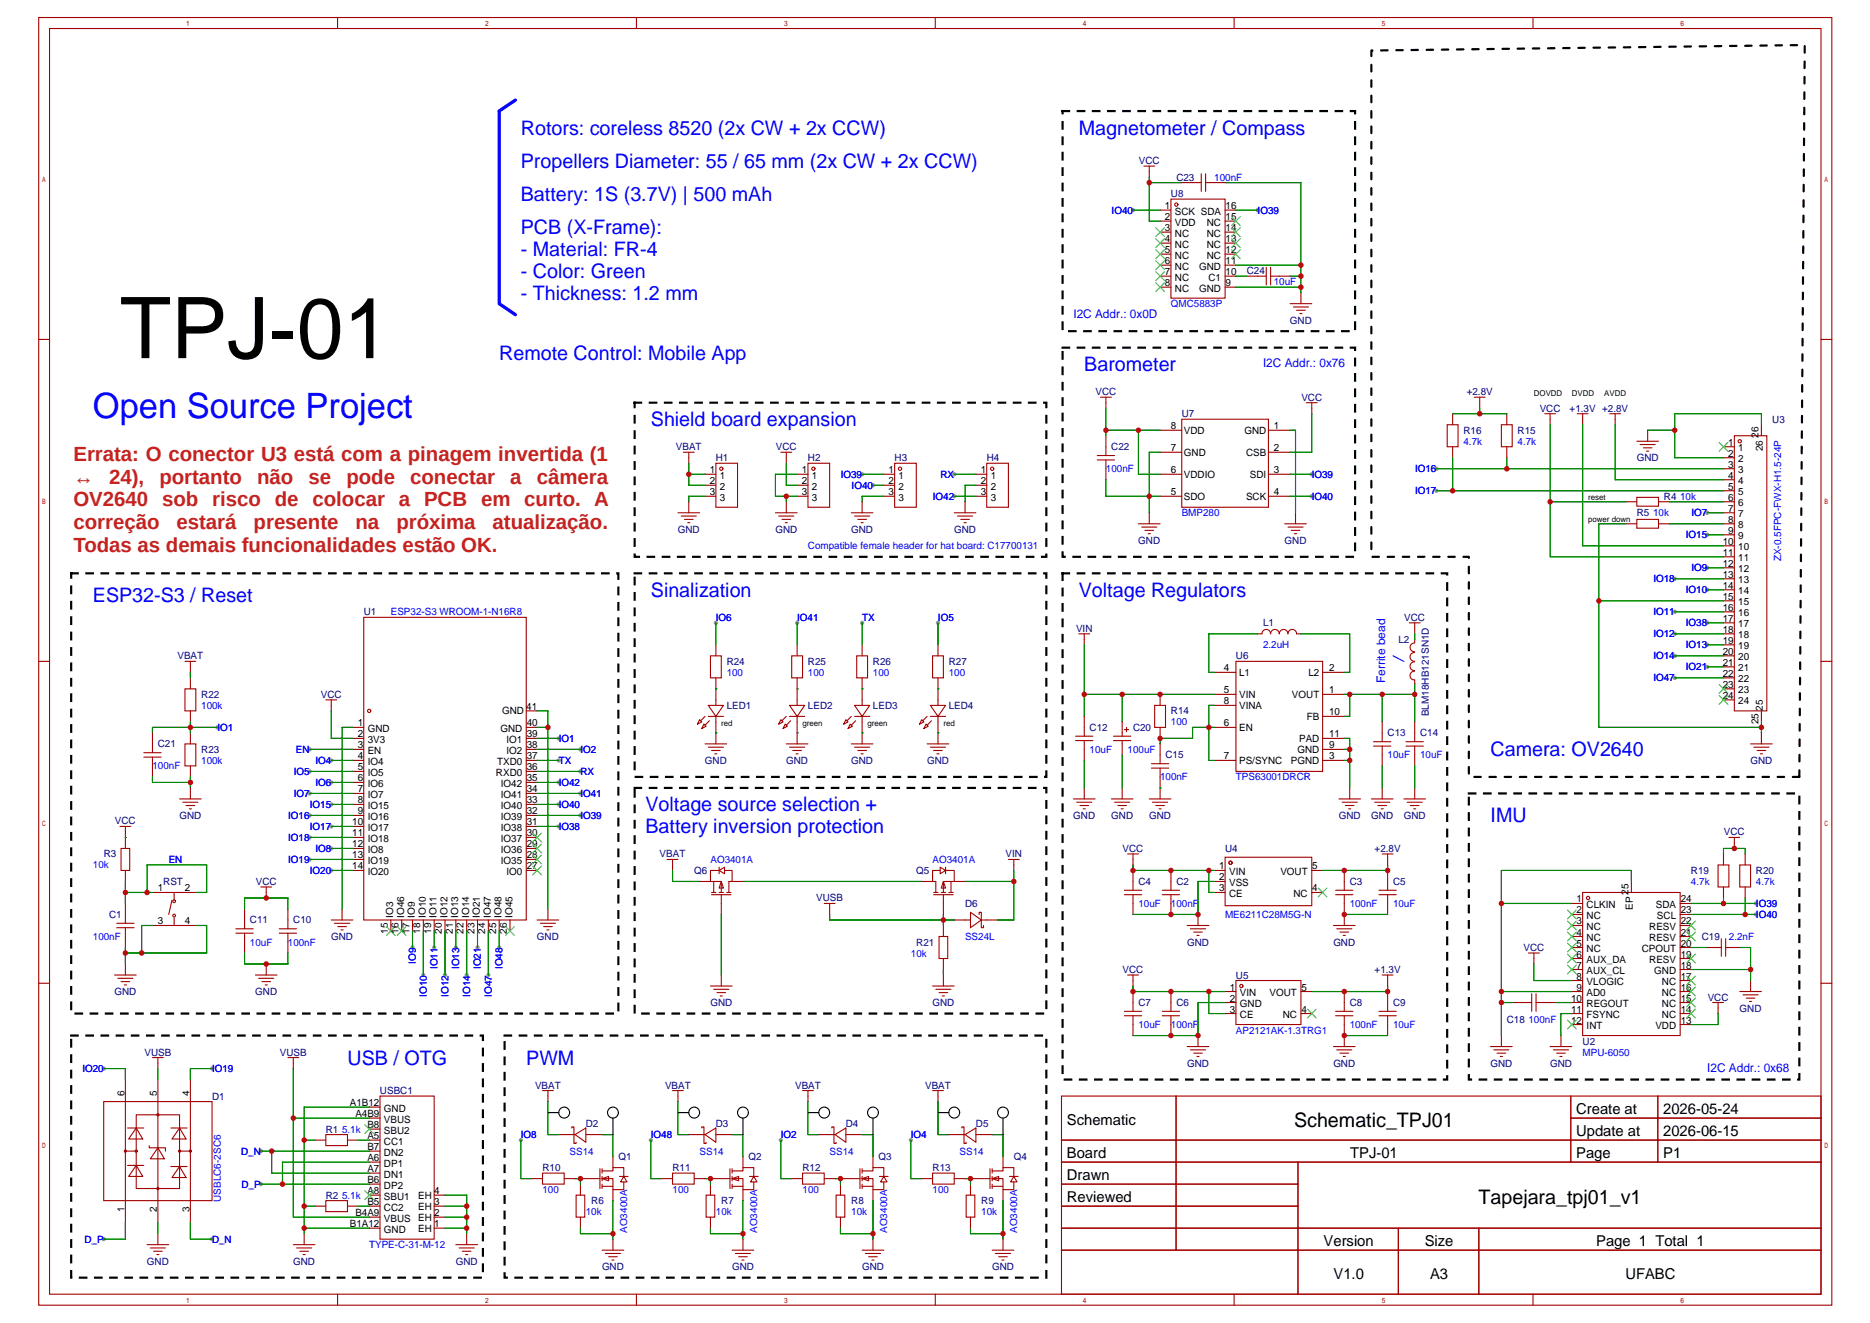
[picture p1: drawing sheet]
<svg xmlns="http://www.w3.org/2000/svg" width="420mm" height="297mm" viewBox="0 0 420 297" stroke-linecap="round" stroke-linejoin="round" font-family="sans-serif">
<defs><g id="words">
<text font-size="19.1" x="26.9" y="80.4">TPJ-01</text>
<text font-size="7.9" fill="#00f" x="20.9" y="93.8">Open Source Project</text>
<g font-size="4.6" fill="#c9211e">
<text x="16.5" y="103.5">Errata: O conector U3 está com a pinagem invertida (1</text>
<text x="16.5" y="108.6">↔</text>
<text x="16.5" y="113.7">OV2640 sob risco de colocar a PCB em curto. A</text>
<text x="24.5" y="108.6">24),</text>
<text x="35.8" y="108.6">portanto</text>
<text x="57.8" y="108.6">não</text>
<text x="69.3" y="108.6">se</text>
<text x="77.8" y="108.6">pode</text>
<text x="92.1" y="108.6">conectar</text>
<text x="114.6" y="108.6">a</text>
<text x="120.6" y="108.6">câmera</text>
<text x="16.5" y="118.8">correção</text>
<text x="39.7" y="118.8">estará</text>
<text x="57" y="118.8">presente</text>
<text x="79.9" y="118.8">na</text>
<text x="89" y="118.8">próxima</text>
<text x="110.6" y="118.8">atualização.</text>
<text x="16.5" y="123.9">Todas as demais funcionalidades estão OK.</text>
</g>
<g font-size="4.5" fill="#00f">
<text x="117" y="30.2">Rotors: coreless 8520 (2x CW + 2x CCW)</text>
<text x="242.3" y="30.2">Magnetometer / Compass</text>
<text x="117" y="37.6">Propellers Diameter: 55 / 65 mm (2x CW + 2x CCW)</text>
<text x="117" y="45">Battery: 1S (3.7V) | 500 mAh</text>
<text x="117" y="52.4">PCB (X-Frame):</text>
<text x="117" y="57.4">- Material: FR-4</text>
<text x="117" y="62.3">- Color: Green</text>
<text x="117" y="67.3">- Thickness: 1.2 mm</text>
<text x="112.1" y="80.9">Remote Control: Mobile App</text>
<text x="243.5" y="83.3">Barometer</text>
<text x="146.2" y="95.7">Shield board expansion</text>
<text x="20.9" y="135.2">ESP32-S3 / Reset</text>
<text x="146.2" y="134">Sinalization</text>
<text x="242.3" y="134">Voltage Regulators</text>
<text x="334.8" y="169.8">Camera: OV2640</text>
<text x="145" y="182.2">Voltage source selection +</text>
<text x="334.8" y="184.6">IMU</text>
<text x="145" y="187.1">Battery inversion protection</text>
<text x="78" y="239">USB / OTG</text>
<text x="118.2" y="239">PWM</text>
</g>
<g font-size="4.5">
<text x="290.6" y="253">Schematic_TPJ01</text>
<text x="332.1" y="270.3">Tapejara_tpj01_v1</text>
</g>
<g font-size="3.4">
<text x="354" y="250.2">Create at</text>
<text x="373.6" y="250.2">2026-05-24</text>
<text x="239.6" y="252.6">Schematic</text>
<text x="354" y="255.1">Update at</text>
<text x="373.6" y="255.1">2026-06-15</text>
<text x="239.6" y="260">Board</text>
<text x="303.2" y="260">TPJ-01</text>
<text x="354" y="260">Page</text>
<text x="373.6" y="260">P1</text>
<text x="239.6" y="265">Drawn</text>
<text x="239.6" y="269.9">Reviewed</text>
<text x="297.3" y="279.8">Version</text>
<text x="320" y="279.8">Size</text>
<text x="358.5" y="279.8">Page 1 Total 1</text>
<text x="299.5" y="287.2">V1.0</text>
<text x="321.2" y="287.2">A3</text>
<text x="365.1" y="287.2">UFABC</text>
</g>
<g font-size="2.7" fill="#00f">
<text x="241.1" y="71.3">I2C Addr.: 0x0D</text>
<text x="283.7" y="82.5">I2C Addr.: 0x76</text>
<text x="311.1" y="153.4" transform="rotate(-90 311.1 153.4)">Ferrite bead</text>
<text x="383.4" y="240.6">I2C Addr.: 0x68</text>
</g>
<g font-size="2.2" fill="#000080">
<text x="255.8" y="36.8">VCC</text>
<text x="264.2" y="40.5">C23</text>
<text x="263" y="44.2">U8</text>
<text x="280" y="61.5">C24</text>
<text x="289.7" y="72.7">GND</text>
<text x="246.1" y="88.7">VCC</text>
<text x="292.3" y="90">VCC</text>
<text x="329.4" y="88.7">+2.8V</text>
<text x="265.4" y="93.7">U7</text>
<text x="345.8" y="92.4">VCC</text>
<text x="352.5" y="92.4">+1.3V +2.8V</text>
<text x="398" y="94.9">U3</text>
<text x="151.8" y="101.1">VBAT</text>
<text x="174.3" y="101.1">VCC</text>
<text x="249.6" y="101.1">C22</text>
<text x="328.7" y="97.4">R16</text>
<text x="340.9" y="97.4">R15</text>
<text x="160.8" y="103.5">H1</text>
<text x="181.5" y="103.5">H2</text>
<text x="200.9" y="103.5">H3</text>
<text x="221.6" y="103.5">H4</text>
<text x="367.6" y="103.5">GND</text>
<text x="373.7" y="112.2">R4</text>
<text x="152.2" y="119.6">GND</text>
<text x="174.1" y="119.6">GND</text>
<text x="191.2" y="119.6">GND</text>
<text x="214.3" y="119.6">GND</text>
<text x="367.6" y="115.9">R5</text>
<text x="255.7" y="122.1">GND</text>
<text x="288.5" y="122.1">GND</text>
<text x="81.7" y="138.1">U1</text>
<text x="241.7" y="141.8">VIN</text>
<text x="283.7" y="140.6">L1</text>
<text x="315.4" y="139.4">VCC</text>
<text x="39.9" y="148">VBAT</text>
<text x="163.2" y="149.3">R24</text>
<text x="181.5" y="149.3">R25</text>
<text x="196.1" y="149.3">R26</text>
<text x="213.1" y="149.3">R27</text>
<text x="277.6" y="148">U6</text>
<text x="314.1" y="144.3">L2</text>
<text x="45.2" y="156.7">R22</text>
<text x="72.1" y="156.7">VCC</text>
<text x="163.2" y="159.1">LED1</text>
<text x="181.5" y="159.1">LED2</text>
<text x="196.1" y="159.1">LED3</text>
<text x="213.1" y="159.1">LED4</text>
<text x="263" y="160.4">R14</text>
<text x="320.9" y="160.8" transform="rotate(-90 320.9 160.8)">BLM18HB121SN1D</text>
<text x="35.5" y="167.8">C21</text>
<text x="244.7" y="164.1">C12</text>
<text x="254.5" y="164.1">C20</text>
<text x="311.7" y="165.3">C13</text>
<text x="319" y="165.3">C14</text>
<text x="45.2" y="169">R23</text>
<text x="158.3" y="171.5">GND</text>
<text x="176.6" y="171.5">GND</text>
<text x="191.2" y="171.5">GND</text>
<text x="208.2" y="171.5">GND</text>
<text x="261.8" y="170.3">C15</text>
<text x="393.2" y="171.5">GND</text>
<text x="25.8" y="185.1">VCC</text>
<text x="40.3" y="183.8">GND</text>
<text x="241.1" y="183.8">GND</text>
<text x="249.6" y="183.8">GND</text>
<text x="258.1" y="183.8">GND</text>
<text x="300.7" y="183.8">GND</text>
<text x="308" y="183.8">GND</text>
<text x="315.3" y="183.8">GND</text>
<text x="252.1" y="191.3">VCC</text>
<text x="275.2" y="191.3">U4</text>
<text x="308.7" y="191.3">+2.8V</text>
<text x="387.2" y="187.5">VCC</text>
<text x="23.3" y="192.5">R3</text>
<text x="148.2" y="192.5">VBAT</text>
<text x="155.9" y="196.2">Q6</text>
<text x="205.8" y="196.2">Q5</text>
<text x="225.9" y="192.5">VIN</text>
<text x="379.8" y="196.2">R19</text>
<text x="394.4" y="196.2">R20</text>
<text x="36.7" y="198.7">RST</text>
<text x="57.5" y="198.7">VCC</text>
<text x="183.3" y="202.4">VUSB</text>
<text x="216.8" y="203.6">D6</text>
<text x="255.7" y="198.7">C4</text>
<text x="264.2" y="198.7">C2</text>
<text x="303.1" y="198.7">C3</text>
<text x="312.9" y="198.7">C5</text>
<text x="24.5" y="206.1">C1</text>
<text x="56.1" y="207.3">C11</text>
<text x="65.9" y="207.3">C10</text>
<text x="74.4" y="211">GND</text>
<text x="120.6" y="211">GND</text>
<text x="205.8" y="212.3">R21</text>
<text x="266.6" y="212.3">GND</text>
<text x="299.5" y="212.3">GND</text>
<text x="342.2" y="213.5">VCC</text>
<text x="382.2" y="211">C19</text>
<text x="252.1" y="218.4">VCC</text>
<text x="277.6" y="219.7">U5</text>
<text x="308.7" y="218.4">+1.3V</text>
<text x="25.7" y="223.4">GND</text>
<text x="57.3" y="223.4">GND</text>
<text x="159.5" y="225.8">GND</text>
<text x="209.4" y="225.8">GND</text>
<text x="255.7" y="225.8">C7</text>
<text x="264.2" y="225.8">C6</text>
<text x="303.1" y="225.8">C8</text>
<text x="312.9" y="225.8">C9</text>
<text x="383.5" y="224.6">VCC</text>
<text x="390.7" y="227.1">GND</text>
<text x="338.4" y="229.6">C18</text>
<text x="32.4" y="237">VUSB</text>
<text x="62.9" y="237">VUSB</text>
<text x="266.6" y="239.4">GND</text>
<text x="299.5" y="239.4">GND</text>
<text x="334.8" y="239.4">GND</text>
<text x="348.1" y="239.4">GND</text>
<text x="355.5" y="234.5">U2</text>
<text x="85.3" y="245.6">USBC1</text>
<text x="120.2" y="244.4">VBAT</text>
<text x="149.4" y="244.4">VBAT</text>
<text x="178.6" y="244.4">VBAT</text>
<text x="207.8" y="244.4">VBAT</text>
<text x="47.6" y="246.8">D1</text>
<text x="73.2" y="254.3">R1</text>
<text x="131.6" y="253">D2</text>
<text x="160.8" y="253">D3</text>
<text x="190" y="253">D4</text>
<text x="219.2" y="253">D5</text>
<text x="121.8" y="262.9">R10</text>
<text x="138.9" y="260.4">Q1</text>
<text x="151" y="262.9">R11</text>
<text x="168.1" y="260.4">Q2</text>
<text x="180.3" y="262.9">R12</text>
<text x="197.3" y="260.4">Q3</text>
<text x="209.5" y="262.9">R13</text>
<text x="227.7" y="260.4">Q4</text>
<text x="73.2" y="269.1">R2</text>
<text x="132.8" y="270.3">R6</text>
<text x="162" y="270.3">R7</text>
<text x="191.2" y="270.3">R8</text>
<text x="220.4" y="270.3">R9</text>
<text x="33" y="283.9">GND</text>
<text x="65.9" y="283.9">GND</text>
<text x="102.4" y="283.9">GND</text>
<text x="135.2" y="285.1">GND</text>
<text x="164.4" y="285.1">GND</text>
<text x="193.6" y="285.1">GND</text>
<text x="222.8" y="285.1">GND</text>
</g>
<g font-size="2.2" fill="#00f">
<text x="272.7" y="40.5">100nF</text>
<text x="249.7" y="48">IO40</text>
<text x="282.5" y="48">IO39</text>
<text x="286.1" y="64">10uF</text>
<text x="263" y="69">QMC5883P</text>
<text x="328.7" y="99.8">4.7k</text>
<text x="340.9" y="99.8">4.7k</text>
<text x="188.8" y="107.3">IO39</text>
<text x="211.2" y="107.3">RX</text>
<text x="248.4" y="106">100nF</text>
<text x="294.6" y="107.3">IO39</text>
<text x="317.8" y="106">IO16</text>
<text x="191.3" y="109.7">IO40</text>
<text x="209.5" y="112.2">IO42</text>
<text x="294.6" y="112.2">IO40</text>
<text x="317.8" y="111">IO17</text>
<text x="377.4" y="112.2">10k</text>
<text x="265.4" y="115.9">BMP280</text>
<text x="371.3" y="115.9">10k</text>
<text x="379.9" y="115.9">IO7</text>
<text x="181.5" y="123.3">Compatible female header for hat board: C17700131</text>
<text x="378.6" y="120.8">IO15</text>
<text x="371.3" y="130.7">IO18</text>
<text x="379.9" y="128.3">IO9</text>
<text x="400" y="126" transform="rotate(-90 400 126)">ZX-0.5FPC-FWX-H1.5-24P</text>
<text x="378.6" y="133.2">IO10</text>
<text x="87.8" y="138.1">ESP32-S3 WROOM-1-N16R8</text>
<text x="160.8" y="139.4">IO6</text>
<text x="179" y="139.4">IO41</text>
<text x="193.6" y="139.4">TX</text>
<text x="210.7" y="139.4">IO5</text>
<text x="371.3" y="138.1">IO11</text>
<text x="371.3" y="143.1">IO12</text>
<text x="378.6" y="140.6">IO38</text>
<text x="283.7" y="145.5">2.2uH</text>
<text x="371.3" y="148">IO14</text>
<text x="378.6" y="145.5">IO13</text>
<text x="163.2" y="151.7">100</text>
<text x="181.5" y="151.7">100</text>
<text x="196.1" y="151.7">100</text>
<text x="213.1" y="151.7">100</text>
<text x="371.3" y="153">IO47</text>
<text x="378.6" y="150.5">IO21</text>
<text x="45.2" y="159.1">100k</text>
<text x="48.8" y="164.1">IO1</text>
<text x="125.5" y="166.5">IO1</text>
<text x="263" y="162.8">100</text>
<text x="34.2" y="172.7">100nF</text>
<text x="45.2" y="171.5">100k</text>
<text x="66" y="174">IO5</text>
<text x="66.5" y="169">EN</text>
<text x="70.8" y="171.5">IO4</text>
<text x="125.5" y="171.5">TX</text>
<text x="130.4" y="174">RX</text>
<text x="130.4" y="169">IO2</text>
<text x="244.7" y="169">10uF</text>
<text x="253.3" y="169">100uF</text>
<text x="311.7" y="170.3">10uF</text>
<text x="319" y="170.3">10uF</text>
<text x="66" y="178.9">IO7</text>
<text x="70.8" y="176.4">IO6</text>
<text x="125.5" y="176.4">IO42</text>
<text x="130.4" y="178.9">IO41</text>
<text x="260.6" y="175.2">100nF</text>
<text x="277.6" y="175.2">TPS63001DRCR</text>
<text x="64.7" y="183.8">IO16</text>
<text x="69.6" y="181.4">IO15</text>
<text x="125.5" y="181.4">IO40</text>
<text x="130.4" y="183.8">IO39</text>
<text x="64.7" y="188.8">IO18</text>
<text x="69.6" y="186.3">IO17</text>
<text x="70.8" y="191.3">IO8</text>
<text x="125.5" y="186.3">IO38</text>
<text x="20.9" y="195">10k</text>
<text x="37.9" y="193.7">EN</text>
<text x="64.7" y="193.7">IO19</text>
<text x="69.6" y="196.2">IO20</text>
<text x="159.6" y="193.7">AO3401A</text>
<text x="209.5" y="193.7">AO3401A</text>
<text x="255.7" y="203.6">10uF</text>
<text x="263" y="203.6">100nF</text>
<text x="303.1" y="203.6">100nF</text>
<text x="312.9" y="203.6">10uF</text>
<text x="379.8" y="198.7">4.7k</text>
<text x="394.4" y="203.6">IO39</text>
<text x="394.4" y="198.7">4.7k</text>
<text x="275.2" y="206.1">ME6211C28M5G-N</text>
<text x="394.4" y="206.1">IO40</text>
<text x="20.9" y="211">100nF</text>
<text x="56.1" y="212.3">10uF</text>
<text x="64.7" y="212.3">100nF</text>
<text x="204.6" y="214.7">10k</text>
<text x="216.8" y="211">SS24L</text>
<text x="388.3" y="211">2.2nF</text>
<text x="93.4" y="216.3" transform="rotate(-90 93.4 216.3)">IO9</text>
<text x="98.3" y="217.6" transform="rotate(-90 98.3 217.6)">IO11</text>
<text x="103.2" y="217.6" transform="rotate(-90 103.2 217.6)">IO13</text>
<text x="108" y="217.6" transform="rotate(-90 108 217.6)">IO21</text>
<text x="112.9" y="217.6" transform="rotate(-90 112.9 217.6)">IO48</text>
<text x="95.9" y="223.8" transform="rotate(-90 95.9 223.8)">IO10</text>
<text x="100.7" y="223.8" transform="rotate(-90 100.7 223.8)">IO12</text>
<text x="105.6" y="223.8" transform="rotate(-90 105.6 223.8)">IO14</text>
<text x="110.5" y="223.8" transform="rotate(-90 110.5 223.8)">IO47</text>
<text x="255.7" y="230.8">10uF</text>
<text x="263" y="230.8">100nF</text>
<text x="277.6" y="232">AP2121AK-1.3TRG1</text>
<text x="303.1" y="230.8">100nF</text>
<text x="312.9" y="230.8">10uF</text>
<text x="343.3" y="229.6">100nF</text>
<text x="355.5" y="237">MPU-6050</text>
<text x="18.5" y="240.7">IO20</text>
<text x="47.6" y="240.7">IO19</text>
<text x="76.8" y="254.3">5.1k</text>
<text x="117" y="255.5">IO8</text>
<text x="146.2" y="255.5">IO48</text>
<text x="175.4" y="255.5">IO2</text>
<text x="204.6" y="255.5">IO4</text>
<text x="54.2" y="259.2">D_N</text>
<text x="127.9" y="259.2">SS14</text>
<text x="157.1" y="259.2">SS14</text>
<text x="186.3" y="259.2">SS14</text>
<text x="215.5" y="259.2">SS14</text>
<text x="49.6" y="269.8" transform="rotate(-90 49.6 269.8)">USBLC6-2SC6</text>
<text x="54.3" y="266.6">D_P</text>
<text x="76.8" y="269.1">5.1k</text>
<text x="121.8" y="267.8">100</text>
<text x="151" y="267.8">100</text>
<text x="180.3" y="267.8">100</text>
<text x="209.5" y="267.8">100</text>
<text x="131.6" y="272.8">10k</text>
<text x="160.8" y="272.8">10k</text>
<text x="191.2" y="272.8">10k</text>
<text x="220.4" y="272.8">10k</text>
<text x="19" y="279">D_P</text>
<text x="47.6" y="279">D_N</text>
<text x="82.9" y="280.2">TYPE-C-31-M-12</text>
<text x="140.9" y="276.8" transform="rotate(-90 140.9 276.8)">AO3400A</text>
<text x="170.1" y="276.8" transform="rotate(-90 170.1 276.8)">AO3400A</text>
<text x="199.3" y="276.8" transform="rotate(-90 199.3 276.8)">AO3400A</text>
<text x="228.5" y="276.8" transform="rotate(-90 228.5 276.8)">AO3400A</text>
</g>
<g font-size="2.2">
<text x="261.6" y="46.9">1</text>
<text x="275.3" y="46.9">16</text>
<text x="261.6" y="49.4">2</text>
<text x="261.6" y="51.9">3</text>
<text x="263.9" y="48.2">SCK SDA</text>
<text x="263.9" y="50.7">VDD</text>
<text x="263.9" y="53.1">NC</text>
<text x="271.1" y="53.1">NC</text>
<text x="271.1" y="50.7">NC</text>
<text x="275.3" y="51.9">14</text>
<text x="275.3" y="49.4">15</text>
<text x="261.6" y="54.4">4</text>
<text x="261.6" y="56.8">5</text>
<text x="261.6" y="59.3">6</text>
<text x="263.9" y="55.6">NC</text>
<text x="263.9" y="58.1">NC</text>
<text x="271.1" y="58.1">NC</text>
<text x="271.1" y="55.6">NC</text>
<text x="275.3" y="59.3">11</text>
<text x="275.3" y="56.8">12</text>
<text x="275.3" y="54.4">13</text>
<text x="261.6" y="61.8">7</text>
<text x="261.6" y="64.2">8</text>
<text x="263.9" y="60.5">NC</text>
<text x="263.9" y="63">NC</text>
<text x="263.9" y="65.5">NC</text>
<text x="269.3" y="65.5">GND</text>
<text x="269.3" y="60.5">GND</text>
<text x="271.4" y="63">C1</text>
<text x="275.3" y="64.2">9</text>
<text x="275.3" y="61.8">10</text>
<text x="263" y="101.3">7</text>
<text x="263" y="96.4">8</text>
<text x="265.9" y="97.3">VDD</text>
<text x="279.5" y="97.3">GND</text>
<text x="286.1" y="96.4">1</text>
<text x="286.1" y="101.3">2</text>
<text x="388.2" y="100.1">1</text>
<text x="390.4" y="101.3">1</text>
<text x="394.9" y="98.3" transform="rotate(-90 394.9 98.3)">26</text>
<text x="395.9" y="101.3" transform="rotate(-90 395.9 101.3)">26</text>
<text x="159.4" y="106.2">1</text>
<text x="161.7" y="107.5">1</text>
<text x="180.1" y="106.2">1</text>
<text x="182.4" y="107.5">1</text>
<text x="199.6" y="106.2">1</text>
<text x="201.8" y="107.5">1</text>
<text x="220.3" y="106.2">1</text>
<text x="222.5" y="107.5">1</text>
<text x="263" y="106.2">6</text>
<text x="265.9" y="107.2">VDDIO</text>
<text x="265.9" y="102.3">GND</text>
<text x="279.9" y="102.3">CSB</text>
<text x="280.7" y="107.2">SDI</text>
<text x="286.1" y="106.2">3</text>
<text x="388.2" y="102.5">2</text>
<text x="388.2" y="105">3</text>
<text x="388.2" y="107.5">4</text>
<text x="390.4" y="103.8">2</text>
<text x="390.4" y="106.2">3</text>
<text x="159.4" y="108.7">2</text>
<text x="159.4" y="111.2">3</text>
<text x="161.7" y="109.9">2</text>
<text x="161.7" y="112.4">3</text>
<text x="180.1" y="108.7">2</text>
<text x="180.1" y="111.2">3</text>
<text x="182.4" y="109.9">2</text>
<text x="182.4" y="112.4">3</text>
<text x="199.6" y="108.7">2</text>
<text x="199.6" y="111.2">3</text>
<text x="201.8" y="109.9">2</text>
<text x="201.8" y="112.4">3</text>
<text x="220.3" y="108.7">2</text>
<text x="220.3" y="111.2">3</text>
<text x="222.5" y="109.9">2</text>
<text x="222.5" y="112.4">3</text>
<text x="263" y="111.2">5</text>
<text x="265.9" y="112.2">SDO</text>
<text x="279.9" y="112.2">SCK</text>
<text x="286.1" y="111.2">4</text>
<text x="388.2" y="109.9">5</text>
<text x="388.2" y="112.4">6</text>
<text x="390.4" y="108.7">4</text>
<text x="390.4" y="111.2">5</text>
<text x="390.4" y="113.7">6</text>
<text x="388.2" y="114.9">7</text>
<text x="388.2" y="117.4">8</text>
<text x="388.2" y="119.8">9</text>
<text x="390.4" y="116.1">7</text>
<text x="390.4" y="118.6">8</text>
<text x="386.9" y="122.3">10</text>
<text x="386.9" y="124.8">11</text>
<text x="390.4" y="121.1">9</text>
<text x="390.4" y="123.5">10</text>
<text x="386.9" y="127.2">12</text>
<text x="386.9" y="129.7">13</text>
<text x="390.4" y="126">11</text>
<text x="390.4" y="128.5">12</text>
<text x="390.4" y="130.9">13</text>
<text x="386.9" y="132.2">14</text>
<text x="386.9" y="134.7">15</text>
<text x="386.9" y="137.1">16</text>
<text x="390.4" y="133.4">14</text>
<text x="390.4" y="135.9">15</text>
<text x="386.9" y="139.6">17</text>
<text x="386.9" y="142.1">18</text>
<text x="390.4" y="138.4">16</text>
<text x="390.4" y="140.8">17</text>
<text x="390.4" y="143.3">18</text>
<text x="386.9" y="144.5">19</text>
<text x="386.9" y="147">20</text>
<text x="386.9" y="149.5">21</text>
<text x="390.4" y="145.8">19</text>
<text x="390.4" y="148.2">20</text>
<text x="274.9" y="150.7">4</text>
<text x="274.9" y="155.7">5</text>
<text x="278.3" y="151.7">L1</text>
<text x="293.9" y="151.7">L2</text>
<text x="298.5" y="155.7">1</text>
<text x="298.5" y="150.7">2</text>
<text x="386.9" y="152">22</text>
<text x="386.9" y="154.4">23</text>
<text x="390.4" y="150.7">21</text>
<text x="390.4" y="153.2">22</text>
<text x="390.4" y="155.7">23</text>
<text x="112.8" y="160.4">GND</text>
<text x="118.2" y="159.4">41</text>
<text x="274.9" y="158.1">8</text>
<text x="278.3" y="156.6">VIN</text>
<text x="278.3" y="159.1">VINA</text>
<text x="290.2" y="156.6">VOUT</text>
<text x="293.5" y="161.6">FB</text>
<text x="298.5" y="160.6">10</text>
<text x="386.9" y="156.9">24</text>
<text x="390.4" y="158.1">24</text>
<text x="395.9" y="159.6" transform="rotate(-90 395.9 159.6)">25</text>
<text x="80.3" y="163.1">1</text>
<text x="80.3" y="165.5">2</text>
<text x="82.6" y="164.3">GND</text>
<text x="82.6" y="166.8">3V3</text>
<text x="112.4" y="164.3">GND</text>
<text x="113.7" y="166.8">IO1</text>
<text x="118.3" y="165.5">39</text>
<text x="118.3" y="163.1">40</text>
<text x="274.9" y="163.1">6</text>
<text x="278.3" y="164.1">EN</text>
<text x="291.8" y="166.5">PAD</text>
<text x="298.5" y="165.5">11</text>
<text x="394.9" y="162.6" transform="rotate(-90 394.9 162.6)">25</text>
<text x="80.3" y="168">3</text>
<text x="80.3" y="170.5">4</text>
<text x="80.3" y="173">5</text>
<text x="82.6" y="169.2">EN</text>
<text x="82.6" y="171.7">IO4</text>
<text x="111.6" y="171.7">TXD0</text>
<text x="113.7" y="169.2">IO2</text>
<text x="118.3" y="173">36</text>
<text x="118.3" y="170.5">37</text>
<text x="118.3" y="168">38</text>
<text x="274.9" y="170.5">7</text>
<text x="278.3" y="171.5">PS/SYNC</text>
<text x="289.9" y="171.5">PGND</text>
<text x="291.4" y="169">GND</text>
<text x="298.5" y="170.5">3</text>
<text x="298.5" y="168">9</text>
<text x="80.3" y="175.4">6</text>
<text x="80.3" y="177.9">7</text>
<text x="82.6" y="174.2">IO5</text>
<text x="82.6" y="176.7">IO6</text>
<text x="82.6" y="179.1">IO7</text>
<text x="111.4" y="174.2">RXD0</text>
<text x="112.5" y="179.1">IO41</text>
<text x="112.5" y="176.7">IO42</text>
<text x="118.3" y="177.9">34</text>
<text x="118.3" y="175.4">35</text>
<text x="79.1" y="185.3">10</text>
<text x="80.3" y="180.4">8</text>
<text x="80.3" y="182.8">9</text>
<text x="82.6" y="181.6">IO15</text>
<text x="82.6" y="184.1">IO16</text>
<text x="112.5" y="184.1">IO39</text>
<text x="112.5" y="181.6">IO40</text>
<text x="118.3" y="185.3">31</text>
<text x="118.3" y="182.8">32</text>
<text x="118.3" y="180.4">33</text>
<text x="79.1" y="187.8">11</text>
<text x="79.1" y="190.2">12</text>
<text x="82.6" y="186.5">IO17</text>
<text x="82.6" y="189">IO18</text>
<text x="82.6" y="191.5">IO8</text>
<text x="112.5" y="191.5">IO36</text>
<text x="112.5" y="189">IO37</text>
<text x="112.5" y="186.5">IO38</text>
<text x="118.3" y="190.2">29</text>
<text x="118.3" y="187.8">30</text>
<text x="79.1" y="192.7">13</text>
<text x="79.1" y="195.2">14</text>
<text x="82.6" y="194">IO19</text>
<text x="82.6" y="196.4">IO20</text>
<text x="112.5" y="194">IO35</text>
<text x="113.7" y="196.4">IO0</text>
<text x="118.3" y="195.2">27</text>
<text x="118.3" y="192.7">28</text>
<text x="273.8" y="195.2">1</text>
<text x="273.8" y="197.7">2</text>
<text x="276.1" y="196.4">VIN</text>
<text x="287.6" y="196.4">VOUT</text>
<text x="294.7" y="195.2">5</text>
<text x="35.4" y="200.1">1</text>
<text x="41.5" y="200.1">2</text>
<text x="273.8" y="200.1">3</text>
<text x="276.1" y="198.9">VSS</text>
<text x="276.1" y="201.4">CE</text>
<text x="290.5" y="201.4">NC</text>
<text x="294.7" y="200.1">4</text>
<text x="354.1" y="202.6">1</text>
<text x="356.4" y="203.8">CLKIN</text>
<text x="365.7" y="200.8" transform="rotate(-90 365.7 200.8)">25</text>
<text x="371.9" y="203.8">SDA</text>
<text x="377.5" y="202.6">24</text>
<text x="35.4" y="207.5">3</text>
<text x="41.5" y="207.5">4</text>
<text x="87.1" y="209.6" transform="rotate(-90 87.1 209.6)">15</text>
<text x="88.3" y="206.1" transform="rotate(-90 88.3 206.1)">IO3</text>
<text x="89.5" y="209.6" transform="rotate(-90 89.5 209.6)">16</text>
<text x="90.7" y="206.1" transform="rotate(-90 90.7 206.1)">IO46</text>
<text x="92" y="209.6" transform="rotate(-90 92 209.6)">17</text>
<text x="93.2" y="206.1" transform="rotate(-90 93.2 206.1)">IO9</text>
<text x="94.4" y="209.6" transform="rotate(-90 94.4 209.6)">18</text>
<text x="95.6" y="206.1" transform="rotate(-90 95.6 206.1)">IO10</text>
<text x="96.8" y="209.6" transform="rotate(-90 96.8 209.6)">19</text>
<text x="98" y="206.1" transform="rotate(-90 98 206.1)">IO11</text>
<text x="99.3" y="209.6" transform="rotate(-90 99.3 209.6)">20</text>
<text x="100.5" y="206.1" transform="rotate(-90 100.5 206.1)">IO12</text>
<text x="101.7" y="209.6" transform="rotate(-90 101.7 209.6)">21</text>
<text x="102.9" y="206.1" transform="rotate(-90 102.9 206.1)">IO13</text>
<text x="104.1" y="209.6" transform="rotate(-90 104.1 209.6)">22</text>
<text x="105.3" y="206.1" transform="rotate(-90 105.3 206.1)">IO14</text>
<text x="106.6" y="209.6" transform="rotate(-90 106.6 209.6)">23</text>
<text x="107.8" y="206.1" transform="rotate(-90 107.8 206.1)">IO21</text>
<text x="109" y="209.6" transform="rotate(-90 109 209.6)">24</text>
<text x="110.2" y="206.1" transform="rotate(-90 110.2 206.1)">IO47</text>
<text x="111.4" y="209.6" transform="rotate(-90 111.4 209.6)">25</text>
<text x="112.6" y="206.1" transform="rotate(-90 112.6 206.1)">IO48</text>
<text x="113.9" y="209.6" transform="rotate(-90 113.9 209.6)">26</text>
<text x="115.1" y="206.1" transform="rotate(-90 115.1 206.1)">IO45</text>
<text x="354.1" y="205.1">2</text>
<text x="354.1" y="207.5">3</text>
<text x="356.4" y="206.3">NC</text>
<text x="356.4" y="208.8">NC</text>
<text x="366.7" y="204.3" transform="rotate(-90 366.7 204.3)">EP</text>
<text x="370.4" y="208.8">RESV</text>
<text x="372.2" y="206.3">SCL</text>
<text x="377.5" y="207.5">22</text>
<text x="377.5" y="205.1">23</text>
<text x="354.1" y="210">4</text>
<text x="354.1" y="212.5">5</text>
<text x="354.1" y="215">6</text>
<text x="356.4" y="211.2">NC</text>
<text x="356.4" y="213.7">NC</text>
<text x="368.7" y="213.7">CPOUT</text>
<text x="370.4" y="211.2">RESV</text>
<text x="377.5" y="215">19</text>
<text x="377.5" y="212.5">20</text>
<text x="377.5" y="210">21</text>
<text x="354.1" y="217.4">7</text>
<text x="354.1" y="219.9">8</text>
<text x="356.4" y="216.2">AUX_DA</text>
<text x="356.4" y="218.7">AUX_CL</text>
<text x="356.4" y="221.1">VLOGIC</text>
<text x="370.4" y="216.2">RESV</text>
<text x="371.5" y="218.7">GND</text>
<text x="373.3" y="221.1">NC</text>
<text x="377.5" y="219.9">17</text>
<text x="377.5" y="217.4">18</text>
<text x="276.2" y="222.4">1</text>
<text x="276.2" y="224.8">2</text>
<text x="276.2" y="227.3">3</text>
<text x="278.5" y="223.6">VIN</text>
<text x="278.5" y="226.1">GND</text>
<text x="285.1" y="223.6">VOUT</text>
<text x="292.3" y="227.3">4</text>
<text x="292.3" y="222.4">5</text>
<text x="352.9" y="224.8">10</text>
<text x="352.9" y="227.3">11</text>
<text x="354.1" y="222.4">9</text>
<text x="356.4" y="223.6">AD0</text>
<text x="356.4" y="226.1">REGOUT</text>
<text x="373.3" y="226.1">NC</text>
<text x="373.3" y="223.6">NC</text>
<text x="377.5" y="227.3">14</text>
<text x="377.5" y="224.8">15</text>
<text x="377.5" y="222.4">16</text>
<text x="278.5" y="228.5">CE</text>
<text x="288.1" y="228.5">NC</text>
<text x="352.9" y="229.8">12</text>
<text x="356.4" y="228.5">FSYNC</text>
<text x="356.4" y="231">INT</text>
<text x="371.8" y="231">VDD</text>
<text x="373.3" y="228.5">NC</text>
<text x="377.5" y="229.8">13</text>
<text x="27.9" y="246.1" transform="rotate(-90 27.9 246.1)">6</text>
<text x="35.2" y="246.1" transform="rotate(-90 35.2 246.1)">5</text>
<text x="42.5" y="246.1" transform="rotate(-90 42.5 246.1)">4</text>
<text x="78.6" y="248.3">A1B12</text>
<text x="79.8" y="250.8">A4B9</text>
<text x="86.2" y="249.5">GND</text>
<text x="82.5" y="253.2">B8</text>
<text x="82.5" y="255.7">A5</text>
<text x="86.2" y="252">VBUS</text>
<text x="86.2" y="254.5">SBU2</text>
<text x="86.2" y="257">CC1</text>
<text x="82.5" y="258.2">B7</text>
<text x="82.5" y="260.7">A6</text>
<text x="82.5" y="263.1">A7</text>
<text x="86.2" y="259.4">DN2</text>
<text x="86.2" y="261.9">DP1</text>
<text x="82.5" y="265.6">B6</text>
<text x="82.5" y="268.1">A8</text>
<text x="86.2" y="264.4">DN1</text>
<text x="86.2" y="266.8">DP2</text>
<text x="86.2" y="269.3">SBU1</text>
<text x="94" y="269.1">EH</text>
<text x="97.5" y="268.1">4</text>
<text x="27.9" y="272" transform="rotate(-90 27.9 272)">1</text>
<text x="35.2" y="272" transform="rotate(-90 35.2 272)">2</text>
<text x="42.5" y="272" transform="rotate(-90 42.5 272)">3</text>
<text x="78.6" y="275.5">B1A12</text>
<text x="79.8" y="273">B4A9</text>
<text x="82.5" y="270.5">B5</text>
<text x="86.2" y="271.8">CC2</text>
<text x="86.2" y="274.2">VBUS</text>
<text x="94" y="271.5">EH</text>
<text x="94" y="274">EH</text>
<text x="97.5" y="270.5">3</text>
<text x="97.5" y="273">2</text>
<text x="97.5" y="275.5">1</text>
<text x="86.2" y="276.7">GND</text>
<text x="94" y="276.5">EH</text>
</g>
<g font-size="1.8">
<text x="344.5" y="88.8">DOVDD</text>
<text x="353" y="88.8">DVDD</text>
<text x="360.3" y="88.8">AVDD</text>
<text x="356.7" y="112.3">reset</text>
<text x="356.7" y="117.2">power down</text>
<text x="162" y="162.9">red</text>
<text x="180.3" y="162.9">green</text>
<text x="194.9" y="162.9">green</text>
<text x="211.9" y="162.9">red</text>
</g>
</g></defs>
<g fill="#999">
<circle cx="69.5" cy="168.2" r=".49"/>
<circle cx="74.4" cy="170.7" r=".49"/>
<circle cx="69.5" cy="173.2" r=".49"/>
<circle cx="74.4" cy="175.6" r=".49"/>
<circle cx="69.5" cy="178.1" r=".49"/>
<circle cx="74.4" cy="180.6" r=".49"/>
<circle cx="69.5" cy="183.1" r=".49"/>
<circle cx="74.4" cy="185.5" r=".49"/>
<circle cx="69.5" cy="188" r=".49"/>
<circle cx="74.4" cy="190.5" r=".49"/>
<circle cx="69.5" cy="192.9" r=".49"/>
<circle cx="74.4" cy="195.4" r=".49"/>
<circle cx="125.5" cy="185.5" r=".49"/>
<circle cx="130.4" cy="183.1" r=".49"/>
<circle cx="125.5" cy="180.6" r=".49"/>
<circle cx="130.4" cy="178.1" r=".49"/>
<circle cx="125.5" cy="175.6" r=".49"/>
<circle cx="130.4" cy="173.2" r=".49"/>
<circle cx="125.5" cy="170.7" r=".49"/>
<circle cx="130.4" cy="168.2" r=".49"/>
<circle cx="125.5" cy="165.8" r=".49"/>
<circle cx="92.6" cy="212.7" r=".49"/>
<circle cx="95.1" cy="218.9" r=".49"/>
<circle cx="97.5" cy="212.7" r=".49"/>
<circle cx="99.9" cy="218.9" r=".49"/>
<circle cx="102.4" cy="212.7" r=".49"/>
<circle cx="104.8" cy="218.9" r=".49"/>
<circle cx="107.2" cy="212.7" r=".49"/>
<circle cx="109.7" cy="218.9" r=".49"/>
<circle cx="112.1" cy="212.7" r=".49"/>
<circle cx="58.6" cy="258.4" r=".49"/>
<circle cx="58.6" cy="265.8" r=".49"/>
<circle cx="322.6" cy="105.2" r=".49"/>
<circle cx="383.4" cy="115.1" r=".49"/>
<circle cx="383.4" cy="120.1" r=".49"/>
<circle cx="383.4" cy="127.5" r=".49"/>
<circle cx="376.1" cy="129.9" r=".49"/>
<circle cx="383.4" cy="132.4" r=".49"/>
<circle cx="376.1" cy="137.3" r=".49"/>
<circle cx="383.4" cy="139.8" r=".49"/>
<circle cx="376.1" cy="142.3" r=".49"/>
<circle cx="383.4" cy="144.8" r=".49"/>
<circle cx="376.1" cy="147.2" r=".49"/>
<circle cx="383.4" cy="149.7" r=".49"/>
<circle cx="376.1" cy="152.2" r=".49"/>
<circle cx="47.6" cy="278.2" r=".49"/>
<circle cx="23.3" cy="278.2" r=".49"/>
<circle cx="23.3" cy="239.9" r=".49"/>
<circle cx="47.6" cy="239.9" r=".49"/>
<circle cx="117" cy="255.9" r=".49"/>
<circle cx="146.2" cy="255.9" r=".49"/>
<circle cx="175.4" cy="255.9" r=".49"/>
<circle cx="204.6" cy="255.9" r=".49"/>
<circle cx="322.6" cy="110.2" r=".49"/>
<circle cx="394.4" cy="202.8" r=".49"/>
<circle cx="394.4" cy="205.3" r=".49"/>
<circle cx="48.8" cy="163.3" r=".49"/>
<circle cx="160.8" cy="139.8" r=".49"/>
<circle cx="179" cy="139.8" r=".49"/>
<circle cx="193.6" cy="139.8" r=".49"/>
<circle cx="210.7" cy="139.8" r=".49"/>
<circle cx="294.6" cy="106.5" r=".49"/>
<circle cx="294.6" cy="111.4" r=".49"/>
<circle cx="254.5" cy="47.2" r=".49"/>
<circle cx="282.5" cy="47.2" r=".49"/>
<circle cx="214.3" cy="106.5" r=".49"/>
<circle cx="214.3" cy="111.4" r=".49"/>
<circle cx="193.6" cy="106.5" r=".49"/>
<circle cx="196.1" cy="108.9" r=".49"/>
</g>
<g fill="none" stroke="#a10000" stroke-width=".25">
<path d="M8.7 3.9h402.7v289.1h-402.7zM11.1 6.4h397.9v284.1h-397.9zM75.8 3.9v2.5M142.9 3.9v2.5M210.1 3.9v2.5M277.2 3.9v2.5M344.3 3.9v2.5M256.9 37.3h2.4M258.1 37.3v2.5M269.8 39v4M270.8 39v4M260.6 47.2h2.4"/>
<path d="M260.6 49.6h2.4M260.6 52.1h2.4M260.6 54.6h2.4M260.6 57.1h2.4M260.6 59.5h2.4M263 44.7h12.2v22.2h-12.2zM265.4 41h4.4M270.8 41h4.4M275.2 47.2h2.4M275.2 49.6h2.4M275.2 52.1h2.4M275.2 54.6h2.4"/>
<path d="M275.2 57.1h2.4M275.2 59.5h2.4M8.7 76.2h2.4M260.6 62h2.4M260.6 64.5h2.4M275.2 62h2.4M275.2 64.5h2.4M280 62h4.4M284.4 60v4M285.4 62h4.4M285.4 60v4M289.8 68.2h4.8"/>
<path d="M290.5 68.9h3.4M291.2 69.7h2M291.9 70.4h.5M292.2 65.7v2.5M409 76.2h2.4M247.2 89.2h2.4M248.4 89.2v2.4M248.4 97.8v4.5M260.6 96.6h4.8M265.4 94.1h19.5v19.8h-19.5zM284.9 96.6h4.9M293.4 90.4h2.4"/>
<path d="M294.6 90.4v2.5M325 95.3h2.5v5h-2.5zM326.3 92.9v2.4M331.1 89.2h2.5M332.3 89.2v2.4M337.2 95.3h2.4v5h-2.4zM338.4 92.9v2.4M346.9 92.9h2.5M348.2 92.9v2.4M354.2 92.9h2.5M355.5 92.9v2.4M361.5 92.9h2.5"/>
<path d="M362.8 92.9v2.4M367.6 99.1h4.9M368.4 99.8h3.4M370.1 96.6v2.5M389.5 97.8h7.3v61.8h-7.3zM395.6 95.3v2.5M152.3 115.1h4.8M153 115.9h3.4M153.5 101.5h2.4M153.7 116.6h2M154.5 117.3h.4M154.7 101.5v2.5"/>
<path d="M154.7 112.6v2.5M158.3 106.5h2.5M158.3 111.4h2.5M158.3 108.9h2.5M160.8 104h4.9v9.9h-4.9zM174.2 115.1h4.8M174.9 115.9h3.4M175.4 101.5h2.4M175.6 116.6h2M176.4 117.3h.4M176.6 101.5v2.5M176.6 112.6v2.5"/>
<path d="M179 106.5h2.5M179 111.4h2.5M179 108.9h2.5M181.5 104h4.8v9.9h-4.8zM191.2 115.1h4.9M191.9 115.9h3.4M192.7 116.6h1.9M193.4 117.3h.5M193.6 112.6v2.5M198.5 106.5h2.4M198.5 111.4h2.4M198.5 108.9h2.4"/>
<path d="M200.9 104h4.9v9.9h-4.9zM214.3 115.1h4.9M215 115.9h3.5M215.8 116.6h1.9M216.5 117.3h.5M216.8 112.6v2.5M219.2 106.5h2.4M219.2 111.4h2.4M219.2 108.9h2.4M221.6 104h4.9v9.9h-4.9zM246.4 103.3h3.9M246.4 102.3h3.9"/>
<path d="M248.4 103.3v4.4M255.7 117.6h4.9M256.4 118.3h3.4M257.1 119.1h2M257.9 119.8h.5M258.1 115.1v2.5M260.6 101.5h4.8M260.6 106.5h4.8M260.6 111.4h4.8M284.9 101.5h4.9M284.9 106.5h4.9M284.9 111.4h4.9"/>
<path d="M288.5 117.6h4.9M289.3 118.3h3.4M290 119.1h1.9M290.7 119.8h.5M291 115.1v2.5M326.3 100.3v2.5M338.4 100.3v2.5M365.2 112.6h2.4M365.2 117.6h2.4M367.6 111.7h4.9v1.9h-4.9zM367.6 116.6h4.9v2h-4.9zM369.1 100.5h1.9"/>
<path d="M369.8 101.3h.5M372.5 112.6h2.4M372.5 117.6h2.4M387.1 100.3h2.4M387.1 102.8h2.4M387.1 105.2h2.4M387.1 107.7h2.4M387.1 110.2h2.4M387.1 112.6h2.4M387.1 115.1h2.4M387.1 117.6h2.4M81.7 138.6h36.5v67.9h-36.5z"/>
<path d="M316.5 139.8h2.5M317.7 139.8v2.5M387.1 120.1h2.4M387.1 122.5h2.4M387.1 125h2.4M387.1 127.5h2.4M387.1 129.9h2.4M387.1 132.4h2.4M387.1 134.9h2.4M387.1 137.3h2.4M387.1 139.8h2.4M8.7 148.5h2.4"/>
<path d="M41.5 154.6h2.5v5h-2.5zM41.5 148.5h2.5M42.8 148.5v2.4M42.8 152.2v2.4M42.8 159.6v2.5M73.2 157.1h2.4M74.4 157.1v2.5M118.2 159.6h2.4M159.1 158.4h3.4l-1.7 2.4zM159.6 147.2h2.4v5h-2.4zM160.8 144.8v2.4M160.8 152.2v6.2"/>
<path d="M177.3 158.4h3.4l-1.7 2.4zM177.8 147.2h2.5v5h-2.5zM179 144.8v2.4M179 152.2v6.2M191.9 158.4h3.4l-1.7 2.4zM192.4 147.2h2.5v5h-2.5zM193.6 144.8v2.4M193.6 152.2v6.2M209 158.4h3.4l-1.7 2.4zM209.5 147.2h2.4v5h-2.4zM210.7 144.8v2.4M210.7 152.2v6.2"/>
<path d="M242.3 142.3h2.4M243.5 142.3v2.5M259.3 158.4h2.5v4.9h-2.5zM260.6 155.9v2.5M272.7 155.9h4.9M272.7 150.9h4.9M272.7 158.4h4.9M277.6 148.5h19.5v24.7h-19.5zM282.5 142.3h.9a.97 .97 0 0 1 1-1 .97 .97 0 0 1 1 1 .97 .97 0 0 1 .9-1 .97 .97 0 0 1 1 1 .97 .97 0 0 1 1-1 .97 .97 0 0 1 1 1 .97 .97 0 0 1 .9-1 .97 .97 0 0 1 1 1h1M297.1 155.9h4.8M297.1 150.9h4.8M317.7 148.6a.98 .98 0 0 0-1 1 .98 .98 0 0 0 1 .9"/>
<path d="M317.7 146.5a.99 .99 0 0 0-1 1 .99 .99 0 0 0 1 1M317.7 144.3a.99 .99 0 0 0-1 1 .99 .99 0 0 0 1 1M317.7 150.7a.99 .99 0 0 0-1 1 .99 .99 0 0 0 1 .9M317.7 143.5v.8M317.7 152.7v.7M387.1 157.1h2.4M387.1 142.3h2.4M387.1 144.8h2.4M387.1 147.2h2.4M387.1 149.7h2.4M387.1 152.2h2.4M387.1 154.6h2.4"/>
<path d="M395.6 159.6v2.5M409 148.5h2.4M32.3 170h3.9M32.3 169h3.9M34.2 164.5v4.5M34.2 170v4.4M40.3 179.4h4.9M41.5 167h2.5v4.9h-2.5zM42.8 164.5v2.5M42.8 171.9v2.5M42.8 176.9v2.5M79.3 163.3h2.4"/>
<path d="M79.3 165.8h2.4M79.3 168.2h2.4M79.3 170.7h2.4M79.3 173.2h2.4M79.3 175.6h2.4M79.3 178.1h2.4M118.2 163.3h2.4M118.2 165.8h2.4M118.2 168.2h2.4M118.2 170.7h2.4M118.2 173.2h2.4M118.2 175.6h2.4"/>
<path d="M118.2 178.1h2.4M157.1 161.6l.5 .5-1 .5zM158.1 162.6l.5 .4-1 .5zM158.3 167h4.9M158.3 160.8l-.9 1M159.1 167.7h3.4M159.1 160.8h3.4M159.3 161.8l-1 1M159.8 168.5h2M160.5 169.2h.5M160.8 160.8v6.2M175.4 161.6l.5 .5-1 .5z"/>
<path d="M176.4 162.6l.4 .4-.9 .5zM176.6 167h4.9M176.6 160.8l-1 1M177.3 167.7h3.4M177.3 160.8h3.4M177.6 161.8l-1 1M178.1 168.5h1.9M178.8 169.2h.5M179 160.8v6.2M190 161.6l.5 .5-1 .5zM191 162.6l.4 .4-.9 .5zM191.2 167h4.9"/>
<path d="M191.2 160.8l-1 1M191.9 167.7h3.4M191.9 160.8h3.4M192.2 161.8l-1 1M192.7 168.5h1.9M193.4 169.2h.5M193.6 160.8v6.2M207 161.6l.5 .5-1 .5zM208 162.6l.5 .4-1 .5zM208.2 167h4.9M208.2 160.8l-.9 1M209 167.7h3.4"/>
<path d="M209 160.8h3.4M209.2 161.8l-1 1M209.7 168.5h1.9M210.4 169.2h.5M210.7 160.8v6.2M241.1 179.4h4.9M241.6 165.3h3.9M241.6 166.3h3.9M243.5 160.8v4.5M243.5 166.3v4.4M243.5 176.9v2.5M249.6 179.4h4.9"/>
<path d="M250.1 165.3h3.9M250.1 166.3h3.9M252 162.1v3.2M252 166.3v3.2M252 176.9v2.5M252.5 163.8h1M253 163.3v1M258.1 179.4h4.9M258.6 172.4h3.9M258.6 171.4h3.9M260.6 163.3v2.5M260.6 167v4.4"/>
<path d="M260.6 172.4v7M272.7 163.3h4.9M272.7 170.7h4.9M297.1 165.8h4.8M297.1 168.2h4.8M297.1 170.7h4.8M297.1 160.8h4.8M300.7 179.4h4.9M303.1 176.9v2.5M308 179.4h4.9M308.5 166.5h3.9M308.5 167.5h3.9"/>
<path d="M310.4 162.1v4.4M310.4 167.5v4.4M310.4 176.9v2.5M315.3 179.4h4.9M315.8 166.5h3.9M315.8 167.5h3.9M317.7 162.1v4.4M317.7 167.5v4.4M317.7 176.9v2.5M393.2 167h4.8M393.9 167.7h3.4M394.6 168.5h2"/>
<path d="M395.4 169.2h.5M395.6 164.5v2.5M26.9 185.5h2.5M27.2 190.5h1.9v4.9h-1.9zM28.2 185.5v5M28.2 195.4v2.5M41.1 180.1h3.4M41.8 180.8h1.9M42.5 181.6h.5M58.6 199.1h2.4M59.8 199.1v2.5M79.3 180.6h2.4"/>
<path d="M79.3 183.1h2.4M79.3 185.5h2.4M79.3 188h2.4M79.3 190.5h2.4M79.3 192.9h2.4M79.3 195.4h2.4M118.2 180.6h2.4M118.2 183.1h2.4M118.2 185.5h2.4M118.2 188h2.4M118.2 190.5h2.4M118.2 192.9h2.4"/>
<path d="M118.2 195.4h2.4M149.8 192.9h2.5M151 192.9v2.5M157.1 197.9h2.5M159.6 197.9h2.4v2.5M160.3 197.9v2.5M161.5 195.4l1.2-.7v1.5zM161.5 195.4h-1.9v2.5M161.5 194.7v1.5M162 197.9l.5 1.5h-1zM162.7 195.4h1.7v2.5h-.7v2.5M164.4 197.9h2.5"/>
<path d="M207 197.9h2.5M211.2 194.7l1.2 .7-1.2 .8zM211.2 195.4h-1.7v2.5h.7v2.5M211.9 197.9l.5 1.5h-1zM212.4 195.4h1.9v2.5M212.4 194.7v1.5M213.6 197.9v2.5M214.3 197.9h-2.4v2.5M214.3 197.9h2.5M226.5 192.9h2.4M227.7 192.9v2.5M241.8 180.1h3.4"/>
<path d="M242.5 180.8h2M243.3 181.6h.5M250.3 180.1h3.4M251.1 180.8h1.9M251.8 181.6h.5M252.5 199.9h3.9M253.3 191.7h2.4M254.5 191.7v2.5M254.5 195.4v4.5M258.9 180.1h3.4M259.6 180.8h1.9M260.3 181.6h.5"/>
<path d="M261 199.9h3.9M263 195.4v4.5M272.7 195.4h2.5M272.7 197.9h2.5M275.2 192.4h19.4v10.9h-19.4zM294.6 195.4h2.5M300 199.9h3.9M301.4 180.1h3.4M301.9 195.4v4.5M302.2 180.8h1.9M302.9 181.6h.5M308.7 180.1h3.4"/>
<path d="M309.5 180.8h1.9M309.7 199.9h3.9M310.2 181.6h.5M310.4 191.7h2.5M311.7 191.7v2.5M311.7 195.4v4.5M316 180.1h3.4M316.8 180.8h1.9M317.5 181.6h.5M366.4 197.9v2.5M385.9 194.2h2.4v4.9h-2.4zM387.1 191.7v2.5"/>
<path d="M387.1 199.1v2.5M388.3 188h2.4M389.5 188v2.5M390.7 194.2h2.5v4.9h-2.5zM392 191.7v2.5M392 199.1v2.5M25.7 218.9h4.9M26.2 207.3h3.9M26.2 208.3h3.9M26.5 219.6h3.4M28.2 202.8v4.5M28.2 208.3v4.4"/>
<path d="M28.2 216.4v2.5M34.2 207.8h9.8M34.2 200.4h9.8M38.6 202.1l-.7 3.2M39.1 200.4v1.7M39.1 206v1.8M53 208.5h3.9M53 209.5h3.9M54.9 204.1v4.4M54.9 209.5v4.4M57.4 218.9h4.8M58.1 219.6h3.4"/>
<path d="M59.8 216.4v2.5M62.7 208.5h3.9M62.7 209.5h3.9M64.7 204.1v4.4M64.7 209.5v4.4M74.4 206.5h4.9M75.1 207.3h3.4M75.9 208h1.9M76.6 208.8h.5M76.8 204.1v2.4M87.8 206.5v2.5M90.2 206.5v2.5"/>
<path d="M92.6 206.5v2.5M95.1 206.5v2.5M97.5 206.5v2.5M99.9 206.5v2.5M102.4 206.5v2.5M104.8 206.5v2.5M107.2 206.5v2.5M109.7 206.5v2.5M112.1 206.5v2.5M114.5 206.5v2.5M120.6 206.5h4.9M121.4 207.3h3.4"/>
<path d="M122.1 208h1.9M122.8 208.8h.5M123.1 204.1v2.4M159.8 200.4h1M159.8 200.8h4.4M161.5 200.4h1M162 200.8v4.5M162 218.9v2.5M163.2 200.4h1M185.1 202.8h2.5M186.3 202.8v2.5M209.7 200.4h1"/>
<path d="M209.7 200.8h4.4M210.9 210.2h2v5h-2zM211.4 200.4h1M211.9 200.8v4.5M211.9 207.8v2.4M211.9 215.2v2.4M211.9 218.9v2.5M213.1 200.4h1M214.3 206.5h3.7M218 204.8l2.4 1.7-2.4 1.8zM219.9 205.3v-.5h.5v3.5h.5v-.5M220.4 206.5h3.7"/>
<path d="M252.5 200.8h3.9M253.3 218.9h2.4M254.5 200.8v4.5M254.5 218.9v2.5M261 200.8h3.9M263 200.8v4.5M266.6 207.8h4.9M267.4 208.5h3.4M268.1 209.2h1.9M268.8 210h.5M269.1 205.3v2.5M272.7 200.4h2.5"/>
<path d="M294.6 200.4h2.5M299.5 207.8h4.9M300 200.8h3.9M300.2 208.5h3.4M300.9 209.2h2M301.7 210h.5M301.9 200.8v7M309.7 200.8h3.9M310.4 218.9h2.5M311.7 200.8v4.5M311.7 218.9v2.5M343.3 213.9h2.4"/>
<path d="M344.5 213.9v2.5M353 207.8h2.5M353 202.8h2.5M353 205.3h2.5M353 210.2h2.5M353 212.7h2.5M353 215.2h2.5M353 217.6h2.5M355.5 200.4h21.9v32.1h-21.9zM377.4 207.8h2.4M377.4 202.8h2.4M377.4 205.3h2.4"/>
<path d="M377.4 210.2h2.4M377.4 212.7h2.4M377.4 215.2h2.4M377.4 217.6h2.4M383.4 212.7h3.2M386.6 210.7v4M387.6 212.7h3.1M387.6 210.7v4M8.7 220.7h2.4M27.2 220.4h1.9M27.9 221.1h.5M34.2 237.4h2.5"/>
<path d="M35.5 237.4v2.5M58.8 220.4h2M59.6 221.1h.4M64.7 237.4h2.4M65.9 237.4v2.5M159.6 221.4h4.8M160.3 222.1h3.4M161 222.8h2M161.8 223.6h.4M209.5 221.4h4.8M210.2 222.1h3.4M210.9 222.8h2"/>
<path d="M211.6 223.6h.5M252.5 228h3.9M252.5 227h3.9M254.5 222.6v4.4M254.5 228v4.5M261 228h3.9M261 227h3.9M263 222.6v4.4M263 228v4.5M266.6 234.9h4.9M267.4 235.7h3.4M268.1 236.4h1.9"/>
<path d="M268.8 237.2h.5M269.1 232.5v2.4M275.2 222.6h2.4M275.2 225.1h2.4M275.2 227.5h2.4M277.6 220.1h14.6v9.9h-14.6zM292.2 222.6h2.4M292.2 227.5h2.4M299.5 234.9h4.9M300 228h3.9M300 227h3.9M300.2 235.7h3.4"/>
<path d="M300.9 236.4h2M301.7 237.2h.5M301.9 222.6v4.4M301.9 228v6.9M309.7 228h3.9M309.7 227h3.9M311.7 222.6v4.4M311.7 228v4.5M334.8 234.9h4.8M335.5 235.7h3.4M336.2 236.4h2M337 237.2h.5"/>
<path d="M337.2 232.5v2.4M339.6 225.1h4.4M344 223.1v3.9M345 225.1h4.4M345 223.1v3.9M348.2 234.9h4.8M348.9 235.7h3.4M349.6 236.4h2M350.3 237.2h.5M350.6 232.5v2.4M353 220.1h2.5M353 222.6h2.5"/>
<path d="M353 225.1h2.5M353 227.5h2.5M353 230h2.5M377.4 220.1h2.4M377.4 222.6h2.4M377.4 225.1h2.4M377.4 227.5h2.4M377.4 230h2.4M384.7 225.1h2.4M385.9 225.1v2.4M390.7 222.6h4.9M391.5 223.3h3.4"/>
<path d="M392.2 224.1h2M392.9 224.8h.5M393.2 220.1v2.5M409 220.7h2.4M23.3 247.3h24.3v22.2h-24.3zM28.2 258.4h2.4M28.2 242.4v32.1M28.6 253.2h3.7M30.6 250.3h9.7v16.5h-9.7zM30.6 253.2l1.5 2.5h-3.2zM33.5 257.2v.5h3.7v.7M35.5 257.7l1.4 2.4h-3.1z"/>
<path d="M35.5 242.4v32.1M38.4 253.2h3.6M40.3 253.2l1.5 2.5h-3.2zM40.3 258.4h2.5M42.8 242.4v32.1M70.7 255.9h2.5M73.2 254.7h4.8v2.5h-4.8zM78 255.9h2.5M82.9 255.9h2.4M82.9 251h2.4M82.9 248.5h2.4M82.9 253.5h2.4"/>
<path d="M82.9 258.4h2.4M85.3 246.1h12.2v32.1h-12.2zM121.8 244.8h2.5M123.1 244.8v2.5M125.5 254.7h3.6M128.4 253.2v-.2h.5v3.7h.5v-.3M129.1 254.7l2.5-1.5v3.2zM131.6 254.7h3.6M137.7 259.6v2.5M151 244.8h2.5M152.3 244.8v2.5M154.7 254.7h3.6"/>
<path d="M157.6 253.2v-.2h.5v3.7h.5v-.3M158.3 254.7l2.5-1.5v3.2zM160.8 254.7h3.6M166.9 259.6v2.5M180.3 244.8h2.4M181.5 244.8v2.5M183.9 254.7h3.7M186.8 253.2v-.2h.5v3.7h.5v-.3M187.6 254.7l2.4-1.5v3.2zM190 254.7h3.6M196.1 259.6v2.5M209.5 244.8h2.4"/>
<path d="M210.7 244.8v2.5M213.1 254.7h3.7M216 253.2v-.2h.5v3.7h.5v-.3M216.8 254.7l2.4-1.5v3.2zM219.2 254.7h3.6M225.3 259.6v2.5M238.4 246.1h170.6v44.4h-170.6zM238.4 255.9h170.6M264.1 246.1v34.5M352.8 246.1v14.8M352.8 251h56.2M372.3 246.1v14.8"/>
<path d="M28.6 261.6h3.7M30.6 261.6l1.5 2.5h-3.2zM33 279.4h4.9M35.5 276.9v2.5M38.4 261.9h3.6M40.3 261.9l1.5 2.4h-3.2zM65.9 279.4h4.8M68.3 276.9v2.5M70.7 270.8h2.5M73.2 269.5h4.8v2.5h-4.8zM78 270.8h2.5M82.9 260.9h2.4"/>
<path d="M82.9 265.8h2.4M82.9 275.7h2.4M82.9 270.8h2.4M82.9 263.4h2.4M82.9 268.3h2.4M82.9 273.2h2.4M97.5 275.7h2.4M97.5 270.8h2.4M97.5 268.3h2.4M97.5 273.2h2.4M102.4 279.4h4.8M104.8 276.9v2.5"/>
<path d="M119.4 264.6h2.4M121.8 263.4h4.9v2.4h-4.9zM126.7 264.6h2.4M129.4 268.3h1.9v4.9h-1.9zM130.4 264.6h4.3M130.4 265.8v2.5M130.4 273.2v2.5M134.7 262.4v4.4M135.2 264.6l1.5-.5v1zM135.2 262.9h2.5v-.8h2.4v2M135.2 264.6h2.5v2.5h2.4v-1.8M135.2 266.3h2.5"/>
<path d="M135.2 262.4v1M135.2 264.1v1M135.2 265.8v1M137.7 267.1v2.4M137.7 278.2v2.4M139.1 264.1h2M140.1 264.1l.7 1.2h-1.4zM148.6 264.6h2.4M151 263.4h4.9v2.4h-4.9zM155.9 264.6h2.4M158.6 268.3h1.9v4.9h-1.9zM159.6 264.6h4.3"/>
<path d="M159.6 265.8v2.5M159.6 273.2v2.5M163.9 262.4v4.4M164.4 264.6l1.5-.5v1zM164.4 262.9h2.5v-.8h2.4v2M164.4 264.6h2.5v2.5h2.4v-1.8M164.4 266.3h2.5M164.4 262.4v1M164.4 264.1v1M164.4 265.8v1M166.9 267.1v2.4M166.9 278.2v2.4"/>
<path d="M168.3 264.1h2M169.3 264.1l.7 1.2h-1.4zM177.8 264.6h2.5M180.3 263.4h4.8v2.4h-4.8zM185.1 264.6h2.5M187.8 268.3h1.9v4.9h-1.9zM188.8 264.6h4.3M188.8 265.8v2.5M188.8 273.2v2.5M193.1 262.4v4.4M193.6 264.6l1.5-.5v1zM193.6 262.9h2.5v-.8h2.4v2"/>
<path d="M193.6 264.6h2.5v2.5h2.4v-1.8M193.6 266.3h2.5M193.6 262.4v1M193.6 264.1v1M193.6 265.8v1M196.1 267.1v2.4M196.1 278.2v2.4M197.5 264.1h2M198.5 264.1l.7 1.2h-1.4zM207 264.6h2.5M209.5 263.4h4.8v2.4h-4.8zM214.3 264.6h2.5"/>
<path d="M217 268.3h1.9v4.9h-1.9zM218 264.6h4.3M218 265.8v2.5M218 273.2v2.5M222.3 262.4v4.4M222.8 264.6l1.5-.5v1zM222.8 262.9h2.5v-.8h2.4v2M222.8 264.6h2.5v2.5h2.4v-1.8M222.8 266.3h2.5M222.8 262.4v1M222.8 264.1v1M222.8 265.8v1"/>
<path d="M225.3 267.1v2.4M225.3 278.2v2.4M226.7 264.1h2M227.7 264.1l.7 1.2h-1.4zM238.4 260.9h170.6M238.4 265.8h53.1M238.4 275.7h170.6M238.4 270.8h53.1M291.5 260.9v29.6M314.1 275.7v14.8M332.1 275.7v14.8M33.8 280.2h3.4"/>
<path d="M34.5 280.9h1.9M35.2 281.6h.5M66.6 280.2h3.4M67.3 280.9h2M68.1 281.6h.5M75.8 290.5v2.5M103.1 280.2h3.4M103.8 280.9h2M104.6 281.6h.5M135.2 280.6h4.9M136 281.4h3.4M136.7 282.1h1.9"/>
<path d="M137.4 282.9h.5M142.9 290.5v2.5M164.4 280.6h4.9M165.2 281.4h3.4M165.9 282.1h1.9M166.6 282.9h.5M193.6 280.6h4.9M194.4 281.4h3.4M195.1 282.1h1.9M195.8 282.9h.5M210.1 290.5v2.5M222.8 280.6h4.9"/>
<path d="M223.6 281.4h3.4M224.3 282.1h1.9M225 282.9h.5M238.4 280.6h170.6M277.2 290.5v2.5M344.3 290.5v2.5"/>
<circle cx="264.2" cy="45.9" r=".37"/>
<circle cx="390.7" cy="99.1" r=".37"/>
<circle cx="162" cy="105.2" r=".37"/>
<circle cx="182.7" cy="105.2" r=".37"/>
<circle cx="202.1" cy="105.2" r=".37"/>
<circle cx="222.8" cy="105.2" r=".37"/>
<circle cx="82.9" cy="159.6" r=".37"/>
<circle cx="276.4" cy="193.7" r=".37"/>
<circle cx="39.1" cy="205.5" r=".31"/>
<circle cx="39.1" cy="202.3" r=".31"/>
<circle cx="356.7" cy="201.6" r=".37"/>
<circle cx="278.8" cy="221.4" r=".37"/>
<circle cx="28.2" cy="258.4" r=".25"/>
<circle cx="30.6" cy="258.4" r=".25"/>
<circle cx="35.5" cy="250.3" r=".25"/>
<circle cx="40.3" cy="258.4" r=".25"/>
<circle cx="42.8" cy="258.4" r=".25"/>
<circle cx="35.5" cy="266.8" r=".25"/>
</g>
<g fill="none" stroke="#3c3" stroke-width=".25">
<path d="M259.6 51.1l1.9 2M259.6 53.6l1.9 2M259.6 56.1l1.9 1.9M259.6 58.5l1.9 2M261.5 51.1l-1.9 2M261.5 53.6l-1.9 2M261.5 56.1l-1.9 1.9M261.5 58.5l-1.9 2M276.6 56.1l2 1.9M276.6 53.6l2 2M276.6 51.1l2 2M276.6 48.7l2 1.9"/>
<path d="M278.6 56.1l-2 1.9M278.6 53.6l-2 2M278.6 51.1l-2 2M278.6 48.7l-2 1.9M259.6 61l1.9 2M259.6 63.5l1.9 2M261.5 61l-1.9 2M261.5 63.5l-1.9 2M386.1 99.3l2 2M388.1 99.3l-2 2M386.1 153.7l2 1.9M386.1 156.1l2 2"/>
<path d="M388.1 153.7l-2 1.9M388.1 156.1l-2 2M119.7 194.4l1.9 2M119.7 192l1.9 1.9M119.7 189.5l1.9 2M119.7 187l1.9 2M121.6 194.4l-1.9 2M121.6 192l-1.9 1.9M121.6 189.5l-1.9 2M121.6 187l-1.9 2M296.1 199.4l1.9 1.9M298 199.4l-1.9 1.9"/>
<path d="M86.8 208l2 2M88.8 208l-2 2M89.2 208l2 2M91.2 208l-2 2M113.6 208l1.9 2M115.5 208l-1.9 2M352.1 204.3l1.9 2M352.1 206.8l1.9 2M352.1 209.2l1.9 2M352.1 211.7l1.9 2M352.1 214.2l1.9 2M352.1 216.7l1.9 1.9"/>
<path d="M354 204.3l-1.9 2M354 206.8l-1.9 2M354 209.2l-1.9 2M354 211.7l-1.9 2M354 214.2l-1.9 2M354 216.7l-1.9 1.9M378.8 219.1l2 2M378.8 214.2l2 2M378.8 209.2l2 2M378.8 206.8l2 2M380.8 219.1l-2 2M380.8 214.2l-2 2"/>
<path d="M380.8 209.2l-2 2M380.8 206.8l-2 2M293.6 226.5l2 2M295.6 226.5l-2 2M352.1 229l1.9 2M354 229l-1.9 2M378.8 226.5l2 2M378.8 224.1l2 1.9M378.8 221.6l2 2M380.8 226.5l-2 2M380.8 224.1l-2 1.9M380.8 221.6l-2 2"/>
<path d="M81.9 252.5l2 2M83.9 252.5l-2 2M81.9 267.3l2 2M83.9 267.3l-2 2"/>
</g>
<g fill="none" stroke="#008700" stroke-width=".25">
<path d="M258.1 39.8v9.8h2.5M254.5 47.2h6.1M258.1 41h7.3M275.2 41h17v24.7M277.6 47.2h4.9M277.6 59.5h14.6M277.6 64.5h14.6M277.6 62h2.4M289.8 62h2.4M248.4 96.6h12.2M248.4 91.6v6.2M255.7 96.6v9.9h4.9"/>
<path d="M289.8 96.6h1.2v18.5M294.6 92.9v8.6h-4.8M326.3 92.9h12.1M332.3 91.6v1.3M348.2 95.3v29.7h38.9M355.5 95.3v27.2h31.6M362.8 95.3v12.4h24.3M370.1 96.6h6M395.6 95.3v-2.4h-19.5v9.9h11M154.7 106.5h3.6M154.7 104v4.9h3.6M158.3 111.4h-3.6v1.2"/>
<path d="M176.6 104v4.9h2.4M176.6 111.4v1.2M179 106.5h-4.8v4.9h4.8M193.6 106.5h4.9M196.1 108.9h2.4M198.5 111.4h-4.9v1.2M214.3 106.5h4.9M214.3 111.4h4.9M219.2 108.9h-2.4v3.7M248.4 107.7v3.7h12.2M260.6 101.5h-2.5v13.6M289.8 106.5h4.8"/>
<path d="M289.8 111.4h4.8M322.6 105.2h64.5M322.6 110.2h64.5M326.3 102.8v7.4M338.4 102.8v2.4M348.2 112.6h17M365.2 117.6h-6.1v45.7h36.5M374.9 112.6h12.2M374.9 117.6h12.2M383.4 115.1h3.7M160.8 139.8v5M179 139.8v5"/>
<path d="M193.6 139.8v5M210.7 139.8v5M359.1 134.9h28M376.1 129.9h11M376.1 137.3h11M383.4 120.1h3.7M383.4 127.5h3.7M383.4 132.4h3.7M383.4 139.8h3.7M42.8 150.9v1.3M74.4 159.6v6.2h4.9M120.6 159.6h2.5v44.5"/>
<path d="M160.8 154.6h.1M179 154.6h.1M193.6 154.6h.1M210.7 154.6h.1M243.5 155.9h29.2M243.5 144.8v16M252 155.9v6.2M272.7 158.4h-1.2v12.3h1.2M282.5 142.3h-11v8.6h1.2M292.2 142.3h10.9v8.6h-1.2M301.9 155.9h15.8M303.1 155.9v4.9h-1.2"/>
<path d="M310.4 155.9v6.2M317.7 142.3v1.2M317.7 153.4v8.7M376.1 142.3h11M376.1 147.2h11M376.1 152.2h11M383.4 144.8h3.7M383.4 149.7h3.7M34.2 174.4v1.2h8.6M42.8 162.1v2.4M42.8 174.4v2.5M48.8 163.3h-14.6v1.2"/>
<path d="M69.5 168.2h9.8M69.5 173.2h9.8M69.5 178.1h9.8M74.4 170.7h4.9M74.4 175.6h4.9M79.3 163.3h-2.5v40.8M120.6 168.2h9.8M120.6 170.7h4.9M120.6 173.2h9.8M120.6 175.6h4.9M120.6 178.1h9.8M120.6 165.8h4.9"/>
<path d="M120.6 163.3h2.5M160.8 164.5h.1M179 164.5h.1M193.6 164.5h.1M210.7 164.5h.1M243.5 170.7v6.2M252 169.5v7.4M260.6 176.9h.1M272.7 163.3h-4.8v2.5h-7.3v1.2M301.9 168.2h1.2M301.9 170.7h1.2M301.9 165.8h1.2v11.1"/>
<path d="M310.4 171.9v5M317.7 171.9v5M395.6 162.1v2.4M28.2 188h.1M28.2 197.9v4.9M69.5 183.1h9.8M69.5 188h9.8M69.5 192.9h9.8M74.4 180.6h4.9M74.4 185.5h4.9M74.4 190.5h4.9M74.4 195.4h4.9"/>
<path d="M120.6 180.6h4.9M120.6 183.1h9.8M120.6 185.5h4.9M151 195.4v2.5h6.1M166.9 197.9h40.1M216.8 197.9h10.9M227.7 195.4v11.1h-3.6M254.5 194.2v1.2h18.2M271.5 195.4v5h1.2M272.7 197.9h-3.6v7.4h-14.6M311.7 194.2v1.2h-14.6M366.4 197.9v-2.5h-29.2v37.1"/>
<path d="M387.1 191.7v-1.2h4.9v1.2M28.2 212.7v3.7M28.2 200.4h6M33 200.4v-6.2h13.4v6.2h-2.4M34.2 207.8h-2.4v6.1M44 207.8h2.4v6.1h-18.2M54.9 204.1v-2.5h9.8v2.5M54.9 213.9v2.5h9.8v-2.5M92.6 209v3.7M95.1 209v9.9M97.5 209v3.7M99.9 209v9.9"/>
<path d="M102.4 209v3.7M104.8 209v9.9M107.2 209v3.7M109.7 209v9.9M112.1 209v3.7M162 205.3v13.6M186.3 205.3v1.2h28M211.9 205.3v2.5M211.9 217.6v1.3M301.9 205.3h9.8M337.2 202.8h15.8M344.5 216.4v3.7h8.5"/>
<path d="M379.8 205.3h14.6M379.8 202.8h14.6M379.8 212.7h3.6M379.8 217.6h13.4M387.1 201.6v1.2M390.7 212.7h2.5v7.4M392 201.6v3.7M23.3 239.9h4.9v2.5M35.5 239.9v2.5M47.6 239.9h-4.8v2.5M65.9 239.9v33.3h17M254.5 221.4v1.2h20.7"/>
<path d="M271.5 222.6v4.9h3.7M275.2 225.1h-6.1v7.4h-14.6M301.9 232.5h9.8M311.7 221.4v1.2h-17.1M337.2 222.6h15.8M337.2 225.1h2.4M349.4 225.1h3.6M353 227.5h-2.4v5M385.9 227.5v2.5h-6.1M58.6 258.4h24.3M61 258.4v5h21.9M65.9 251h17"/>
<path d="M68.3 255.9h2.4M80.5 255.9h2.4M82.9 248.5h-14.6v28.4M117 255.9v8.7h2.4M123.1 247.3v7.4h2.4M135.2 254.7h2.5v4.9M146.2 255.9v8.7h2.4M152.3 247.3v7.4h2.4M164.4 254.7h2.5v4.9M175.4 255.9v8.7h2.4M181.5 247.3v7.4h2.4M193.6 254.7h2.5v4.9"/>
<path d="M204.6 255.9v8.7h2.4M210.7 247.3v7.4h2.4M222.8 254.7h2.5v4.9M28.2 274.5v3.7h-4.9M35.5 274.5v2.4M42.8 274.5v3.7h4.8M58.6 265.8h24.3M68.3 270.8h2.4M68.3 275.7h14.6M80.5 270.8h2.4M82.9 260.9h-19.5v4.9M99.9 268.3h4.9v8.6"/>
<path d="M99.9 270.8h4.9M99.9 275.7h4.9M99.9 273.2h4.9M129.1 264.6h1.3v1.2M130.4 275.7v1.2h7.3M137.7 269.5v8.7M158.3 264.6h1.3v1.2M159.6 275.7v1.2h7.3M166.9 269.5v8.7M187.6 264.6h1.2v1.2M188.8 275.7v1.2h7.3M196.1 269.5v8.7"/>
<path d="M216.8 264.6h1.2v1.2M218 275.7v1.2h7.3M225.3 269.5v8.7"/>
</g>
<path d="M238.7 24.9h65.7v49.4h-65.7zM238.7 78.1h65.7v46.9h-65.7zM142.5 90.4h92.5v34.6h-92.5zM16 128.7h122.9v98.8h-122.9zM142.5 128.7h92.5v45.7h-92.5zM238.7 128.7h86.3v113.7h-86.3zM142.5 176.9h92.5v50.6h-92.5zM329.9 178.1h74.2v64.3h-74.2zM404.1 174.4h-74.2v-49.4h-21.9v-113.7l97.3-1.2-1.2 164.3M16 232.5h92.5v54.3h-92.5zM113.3 232.5h121.7v54.3h-121.7z" fill="none" stroke="#000" stroke-width=".49" stroke-dasharray="1.5 2"/>
<path d="M115.8 22.5l-3.7 2.4v43.3l3.7 2.4" fill="none" stroke="#00f" stroke-width=".74"/>
<g fill="none" stroke="#000" stroke-width=".25">
<path d="M123.1 249.8h2.4M137.7 251v3.7M152.3 249.8h2.4M166.9 251v3.7M181.5 249.8h2.4M196.1 251v3.7M210.7 249.8h2.4M225.3 251v3.7"/>
<circle cx="126.7" cy="249.8" r="1.23"/>
<circle cx="137.7" cy="249.8" r="1.23"/>
<circle cx="155.9" cy="249.8" r="1.23"/>
<circle cx="166.9" cy="249.8" r="1.23"/>
<circle cx="185.1" cy="249.8" r="1.23"/>
<circle cx="196.1" cy="249.8" r="1.23"/>
<circle cx="214.3" cy="249.8" r="1.23"/>
<circle cx="225.3" cy="249.8" r="1.23"/>
</g>
<path d="M312.9 147.2l2.4 1.3" fill="none" stroke="#00f" stroke-width=".25"/>
<g fill="#c00">
<circle cx="123.1" cy="163.3" r=".61"/>
<circle cx="61" cy="258.4" r=".61"/>
<circle cx="63.4" cy="265.8" r=".61"/>
<circle cx="68.3" cy="255.9" r=".61"/>
<circle cx="68.3" cy="270.8" r=".61"/>
<circle cx="68.3" cy="275.7" r=".61"/>
<circle cx="65.9" cy="251" r=".61"/>
<circle cx="104.8" cy="270.8" r=".61"/>
<circle cx="104.8" cy="273.2" r=".61"/>
<circle cx="104.8" cy="275.7" r=".61"/>
<circle cx="31.8" cy="213.9" r=".61"/>
<circle cx="28.2" cy="213.9" r=".61"/>
<circle cx="359.1" cy="134.9" r=".61"/>
<circle cx="395.6" cy="163.3" r=".61"/>
<circle cx="376.1" cy="96.6" r=".61"/>
<circle cx="338.4" cy="105.2" r=".61"/>
<circle cx="166.9" cy="276.9" r=".61"/>
<circle cx="225.3" cy="276.9" r=".61"/>
<circle cx="130.4" cy="264.6" r=".61"/>
<circle cx="159.6" cy="264.6" r=".61"/>
<circle cx="188.8" cy="264.6" r=".61"/>
<circle cx="218" cy="264.6" r=".61"/>
<circle cx="137.7" cy="276.9" r=".61"/>
<circle cx="196.1" cy="276.9" r=".61"/>
<circle cx="271.5" cy="195.4" r=".61"/>
<circle cx="263" cy="195.4" r=".61"/>
<circle cx="254.5" cy="195.4" r=".61"/>
<circle cx="301.9" cy="195.4" r=".61"/>
<circle cx="311.7" cy="195.4" r=".61"/>
<circle cx="269.1" cy="205.3" r=".61"/>
<circle cx="263" cy="205.3" r=".61"/>
<circle cx="301.9" cy="205.3" r=".61"/>
<circle cx="311.7" cy="222.6" r=".61"/>
<circle cx="301.9" cy="222.6" r=".61"/>
<circle cx="301.9" cy="232.5" r=".61"/>
<circle cx="263" cy="222.6" r=".61"/>
<circle cx="254.5" cy="222.6" r=".61"/>
<circle cx="271.5" cy="222.6" r=".61"/>
<circle cx="269.1" cy="232.5" r=".61"/>
<circle cx="263" cy="232.5" r=".61"/>
<circle cx="59.8" cy="216.4" r=".61"/>
<circle cx="59.8" cy="201.6" r=".61"/>
<circle cx="303.1" cy="155.9" r=".61"/>
<circle cx="310.4" cy="155.9" r=".61"/>
<circle cx="317.7" cy="155.9" r=".61"/>
<circle cx="243.5" cy="155.9" r=".61"/>
<circle cx="252" cy="155.9" r=".61"/>
<circle cx="260.6" cy="155.9" r=".61"/>
<circle cx="271.5" cy="163.3" r=".61"/>
<circle cx="260.6" cy="165.8" r=".61"/>
<circle cx="303.1" cy="170.7" r=".61"/>
<circle cx="303.1" cy="168.2" r=".61"/>
<circle cx="33" cy="200.3" r=".61"/>
<circle cx="28.2" cy="200.3" r=".61"/>
<circle cx="332.3" cy="92.9" r=".61"/>
<circle cx="326.3" cy="110.2" r=".61"/>
<circle cx="348.2" cy="112.6" r=".61"/>
<circle cx="337.2" cy="202.8" r=".61"/>
<circle cx="337.2" cy="222.6" r=".61"/>
<circle cx="337.2" cy="225.1" r=".61"/>
<circle cx="387.1" cy="202.8" r=".61"/>
<circle cx="392" cy="205.3" r=".61"/>
<circle cx="389.5" cy="190.5" r=".61"/>
<circle cx="393.2" cy="217.6" r=".61"/>
<circle cx="227.7" cy="197.9" r=".61"/>
<circle cx="211.9" cy="206.5" r=".61"/>
<circle cx="42.8" cy="163.3" r=".61"/>
<circle cx="42.8" cy="175.6" r=".61"/>
<circle cx="248.4" cy="96.6" r=".61"/>
<circle cx="255.7" cy="96.6" r=".61"/>
<circle cx="258.1" cy="111.4" r=".61"/>
<circle cx="258.1" cy="41" r=".61"/>
<circle cx="292.2" cy="64.5" r=".61"/>
<circle cx="292.2" cy="62" r=".61"/>
<circle cx="292.2" cy="59.5" r=".61"/>
<circle cx="176.6" cy="111.4" r=".61"/>
<circle cx="154.7" cy="106.5" r=".61"/>
</g>
<use href="#words"/>
</svg>
